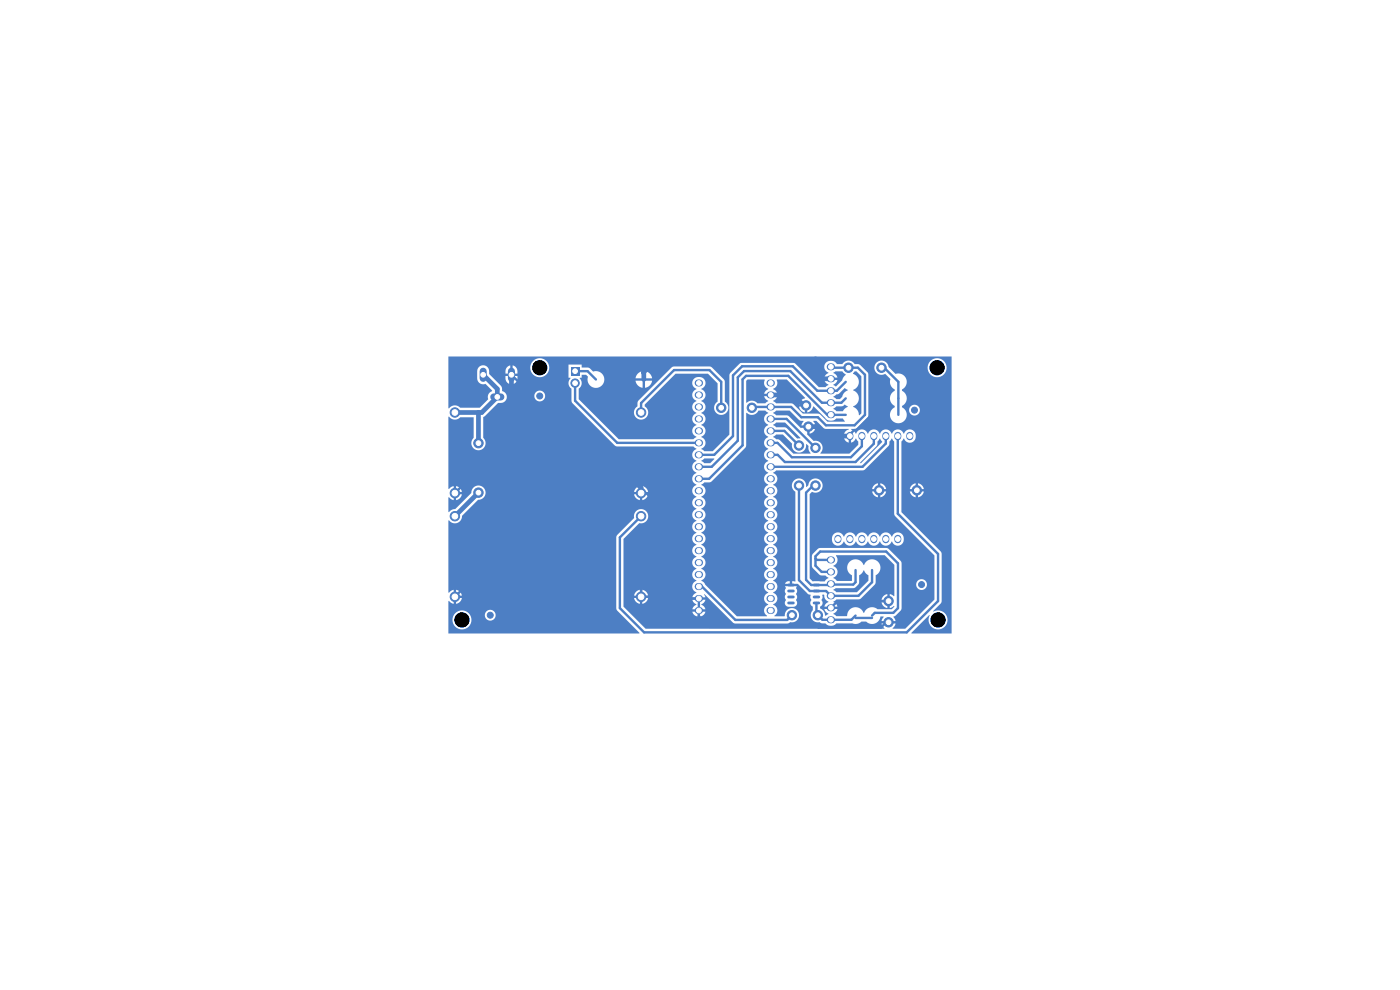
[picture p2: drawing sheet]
<svg xmlns="http://www.w3.org/2000/svg" width="297mm" height="210mm" viewBox="0 0 297 210" stroke-linecap="round" stroke-linejoin="round" font-family="sans-serif">
<path d="M180.3 92.4v.3M182.8 92.4v.3M185.4 92.4v.3M187.9 92.4v.3M190.5 92.4v.3M193 92.4v.3M177.8 114.2v.3M180.3 114.2v.3M182.8 114.2v.3M185.4 114.2v.3M187.9 114.2v.3M190.5 114.2v.3" fill="none" stroke="#4d7fc4" stroke-width="1.5"/>
<g fill="#4d7fc4" stroke="#4d7fc4" stroke-width=".21">
<circle cx="96.5" cy="87.5" r="1"/>
<circle cx="96.5" cy="104.6" r="1"/>
<circle cx="136" cy="104.6" r="1"/>
<circle cx="136" cy="87.5" r="1"/>
<circle cx="122" cy="81.3" r=".89"/>
</g>
<path d="M121.1 77.8h1.8v1.8h-1.8z" fill="#4d7fc4"/>
<g fill="#4d7fc4" stroke="#4d7fc4" stroke-width=".21">
<circle cx="96.5" cy="109.5" r="1"/>
<circle cx="96.5" cy="126.6" r="1"/>
<circle cx="136" cy="126.6" r="1"/>
<circle cx="136" cy="109.5" r="1"/>
<circle cx="199" cy="131.5" r="1.5"/>
<circle cx="198.8" cy="78" r="1.5"/>
<circle cx="98" cy="131.5" r="1.5"/>
<circle cx="114.5" cy="78" r="1.5"/>
<circle cx="104" cy="130.5" r=".63"/>
<circle cx="195.5" cy="124" r=".63"/>
<circle cx="194" cy="87" r=".63"/>
<circle cx="114.5" cy="84" r=".63"/>
<circle cx="186.5" cy="104" r="1"/>
<circle cx="171" cy="86" r="1"/>
<circle cx="194.5" cy="104" r="1"/>
<circle cx="188.5" cy="127.5" r="1"/>
<circle cx="171.5" cy="90.5" r="1"/>
<circle cx="188.5" cy="132" r="1"/>
<circle cx="101.5" cy="104.5" r="1"/>
<circle cx="101.5" cy="94" r="1"/>
<circle cx="159.5" cy="86.5" r="1"/>
<circle cx="187" cy="78" r="1"/>
<circle cx="153" cy="86.5" r="1"/>
<circle cx="180" cy="78" r="1"/>
<circle cx="169.5" cy="103" r="1"/>
<circle cx="169.5" cy="94.5" r="1"/>
<circle cx="173" cy="95" r="1"/>
<circle cx="173" cy="103" r="1"/>
<circle cx="168" cy="130.5" r="1"/>
<circle cx="173.5" cy="130.5" r="1"/>
<circle cx="101.5" cy="104.5" r=".5"/>
<circle cx="101.5" cy="94" r=".5"/>
<circle cx="187" cy="78" r=".25"/>
</g>
<g fill="none" stroke="#4d7fc4" stroke-width="1.5">
<path d="M102.5 78.7v1.6M108.5 78.7v1.6M176.1 77.8h.3M104.7 84.2h1.6M148.1 99h.3M148.1 96.5h.3M148.1 93.9h.3M148.1 91.4h.3M148.1 88.9h.3M148.1 86.3h.3M148.1 83.8h.3M148.1 81.2h.3"/>
<path d="M163.4 99h.3M163.4 96.5h.3M163.4 93.9h.3M163.4 91.4h.3M163.4 88.9h.3M163.4 86.3h.3M163.4 83.8h.3M163.4 81.2h.3M176.1 88h.3M176.1 85.4h.3M176.1 82.9h.3M176.1 80.4h.3"/>
<path d="M148.1 119.3h.3M148.1 116.8h.3M148.1 114.3h.3M148.1 111.7h.3M148.1 109.2h.3M148.1 106.6h.3M148.1 104.1h.3M148.1 101.6h.3M163.4 119.3h.3M163.4 116.8h.3M163.4 114.3h.3M163.4 111.7h.3"/>
<path d="M163.4 109.2h.3M163.4 106.6h.3M163.4 104.1h.3M163.4 101.6h.3M176.1 118.8h.3M148.1 129.5h.3M148.1 127h.3M148.1 124.4h.3M148.1 121.9h.3M163.4 129.5h.3M163.4 127h.3M163.4 124.4h.3"/>
<path d="M163.4 121.9h.3M176.1 121.3h.3M176.1 123.9h.3M176.1 126.4h.3M176.1 128.9h.3M176.1 131.5h.3"/>
</g>
<path d="M167.3 127.9h1M167.3 126.6h1M167.3 125.4h1M167.3 124.1h1M172.7 127.9h1M172.7 126.6h1M172.7 125.4h1M172.7 124.1h1" fill="none" stroke="#4d7fc4" stroke-width=".6"/>
<g fill="none" stroke="#4d7fc4" stroke-width=".51">
<path d="M108.5 79.5l2.5 2.5h7.8l.2-.2M122 78.7h2.7l1.7 1.8M138.4 76.4l.4 .4M173 76h8.5l3 3v9.4l-2.8 2.8h-.5l-.9 .9v.4M176.3 77.8l.2 .2h5.5l1.5 1.5v8.5l-2.2 2.2h-6.1l-1.7-1.7h-3.5l-2.2-2.2h-7.6l-.2 .2h-.5M187 78h.6l3 3v7M122 81.3v3.7l8.9 8.9h17.4M153 86.5v-5.5l-2.5-2.5h-7.5l-7 7v2M163.5 91.4h2.9l3.1 3.1M176.3 88h.1M179.4 84.5l-.9 .9h-4.1l-6.8-6.7h-9.7l-1.4 1.4v13.4l-5.5 5.5h-2.7M179.4 81l-1.9 1.9h-4.1l-5.2-5.2h-10.8l-1.9 1.9v12.9l-4 4h-3.2"/>
<path d="M179.4 88h-3.9l-8.3-8.3h-8.9l-.8 .8v14l-7.1 7.1h-2.1M185.4 92.5v1.6l-3.9 3.9h-15l-1.5-1.5h-1.5M187.9 92.5v1.6l-4.9 4.9h-19.5M190.5 92.5v16.5l8.5 8.5v10l-6.6 6.6h-55.8l-5.1-5.1v-15l4.5-4.5M96.5 104.6l12-12v22l-12 12M136 104.6h1.1l1.9 1.9v5.5l-3 3v11.6h5l.4 .4h6.9v3.8l2.2 2.2 36.4 .1 1.1-1.1h.5M169.5 103v20.1l2.3 2.3h3.4l1.1 1h5.8l2.9-2.9v-2.6M173 118.5l.3 .3h3M148.3 124.4h.6l7.1 7.1h11l1-1M167.8 124.1h1.3l1.9 1.9v7M173.2 127.9v2.3l1.3 1.3h6.1l.9-.9M176.3 121.3h-2l-1.3-1.3v-2l1-1h14l2.5 2.5v9.5l-1 1h-3.9l-.6 .6"/>
<path d="M181.5 131.1h3.5M188.5 127.5h-10.8l-1.4 1.4"/>
</g>
<path d="M163.5 88.9h3.4l6.1 6.1M182.8 92.5v2.2l-2.3 2.3h-12.5l-3.1-3.1h-1.4M173 103h-.5l-1.5 1.5v18.5l1.1 1.1h3.9l.3-.2 .1 .1h4.6l.5-.5v-2.6" fill="none" stroke="#4d7fc4" stroke-width=".5"/>
<path d="M102.5 79.5l3 3v1.7l-3.3 3.3h-5.7M108.5 79.5v13.1M138.8 76.8l-2.3 2.2 .1 1.5M170.5 76.4l3.9 4h1.9M173 76.1l-.3 .3h-53.1l-.6 .6v9.5l17 17v1.1M101.5 87.5v6.5M163.5 83.8h4.8l2.2 2.2h.5M171.5 90.5h1.5l2 2h5.3M101.5 104.5l-5 5" fill="none" stroke="#4d7fc4" stroke-width="1"/>
<g fill="#4d7fc4">
<path d="M177.4 117.8h10.3l2 2v6.6l-.9-.4v3l.8-.5 .1 .2-.5 .5h-3a1.77 1.77 0 0 0-2.9 .8h-.1a1.83 1.83 0 0 0-2.1-1.2 1.83 1.83 0 0 0-1.5 1.9h-2.2l-.6-.4 .5-.5 .4-.6h-2.8l.3 .6 .5 .3v.2l-.6 .3a1.98 1.98 0 0 0-1.1-1.5v-.4a.89 .89 0 0 0 .3-1.5l.2-.4v-.7h.3l.1 .3a1.25 1.25 0 0 0 .8 1.2l-.5 .4-.3 .7h2.8l-.4-.7-.4-.2h10.1a1.5 1.5 0 0 0 1.2 1.2v-1.2l-11.4-.1 .5-.5h10.9v-1.2a1.5 1.5 0 0 0-1.2 1.2h-9.7l5.2-.1 3.2-3.2 .1-1.9a1.78 1.78 0 0 0 .4-2.9 1.78 1.78 0 0 0-2.9 .8h-.1a1.78 1.78 0 0 0-2.9-.8 1.78 1.78 0 0 0 .4 2.9v1.2h-3.2l-.7-.7a1.26 1.26 0 0 0 .9-1.2 1.26 1.26 0 0 0-.9-1.2v-.1a1.26 1.26 0 0 0 .5-2.1z"/>
<path d="M176.8 125.1l.5-.3h3.7a1.46 1.46 0 0 0 1.2-.9l.1-1.9 .5-.3 .5-.7 .4 .7 .5 .3v1.2l-2.4 2.4h-4.4z"/>
<path d="M95.1 75.6h106.8v58.8h-8.5l-.1-.1 3.8-3.9 .1 .1a2.01 2.01 0 0 0 1.5 3 2.01 2.01 0 0 0 2.3-2.3 2.01 2.01 0 0 0-3-1.4l-.1-.2 1.8-1.9v-10.4l-8.5-8.7v-4.3h1.8a1.51 1.51 0 0 0 1.5 1.2 1.51 1.51 0 0 0 1.5-1.2h-1.2v1.2h-.6v-1.2h-3v-.6h3v-1.2h.6v1.2h1.2a1.51 1.51 0 0 0-1.5-1.2 1.51 1.51 0 0 0-1.5 1.2h-1.8v-10.1l.6-.6a1.32 1.32 0 0 0 1.7 .8 1.32 1.32 0 0 0 .7-1.8 1.26 1.26 0 0 0-1.2-.9 1.26 1.26 0 0 0-1.2 .9l-.2-.3a1.26 1.26 0 0 0-1.3-.6 1.26 1.26 0 0 0-1 .9l-.3-.3a1.26 1.26 0 0 0-1.2-.6 1.26 1.26 0 0 0-1.1 .9l-.2-.3a1.26 1.26 0 0 0-1.3-.6 1.26 1.26 0 0 0-1 .9l-.3-.3a1.26 1.26 0 0 0-1.2-.6 1.26 1.26 0 0 0-1.1 .9l-1.1-1h1l.3-.2 2.2-2.3 .3-.5v-8.5l-.3-.5-.9-1h2.4v.3a1.51 1.51 0 0 0 2.3 1l1.1 1.1-.1 .6 .1 .7 .4 .6 .5 .3v.3a1.77 1.77 0 0 0-1 1.6 1.77 1.77 0 0 0 1 1.6v.3l-.2 .1a1.79 1.79 0 0 0-.5 2.5 1.79 1.79 0 0 0 2.5 .5 1.79 1.79 0 0 0 .5-2.5h.7l.1 .3a1.15 1.15 0 0 0 1.8 .6 1.15 1.15 0 0 0-.2-1.9 1.15 1.15 0 0 0-1.7 1h-.7l-.8-.6v-.3l.3-.1a1.78 1.78 0 0 0-.3-3.1v-.3l.3-.1a1.78 1.78 0 0 0 .6-2.3 1.78 1.78 0 0 0-2.2-.9l-1.3-1.3h8.1a2.02 2.02 0 0 0 2.9 1.8 2.02 2.02 0 0 0 .3-3.4 2.02 2.02 0 0 0-3.2 1.2v.4h-8.1l-.2-.3a1.52 1.52 0 0 0-1.6-1.2 1.52 1.52 0 0 0-1.4 1.5h-2.4l-.6-.5a1.33 1.33 0 0 0-1.2-.3 1.5 1.5 0 0 0-2.6 0h-1.2a1.37 1.37 0 0 0-2.1-.4 1.37 1.37 0 0 0 .1 2.1l.2 .3-.5 .3-.3 .6h2.8l-.4-.6-.5-.3 .4-.4h1.5l.7 .7-.5 .5-.2 .7-1.4 1.3-.5-.4 .5-.3 .4-.7h-2.8l.3 .7 .5 .4-.6 .4h-1.4l-5.3-5.1h-11.4l-2.2 2.4-.1 12.8-3.5 3.5h-1.8l-.6-.6a1.26 1.26 0 0 0 .9-1.2 1.26 1.26 0 0 0-.9-1.2l.2-.2a1.26 1.26 0 0 0 .7-1.2 1.26 1.26 0 0 0-.9-1.1l.2-.2a1.26 1.26 0 0 0 .7-1.3 1.26 1.26 0 0 0-.9-1l.2-.3a1.26 1.26 0 0 0 .7-1.2 1.26 1.26 0 0 0-.9-1.1l.2-.2a1.26 1.26 0 0 0 .7-1.2 1.26 1.26 0 0 0-.9-1.1l.2-.3a1.33 1.33 0 0 0 .5-1.7 1.33 1.33 0 0 0-1.7-.6 1.26 1.26 0 0 0-1 1.2 1.26 1.26 0 0 0 .9 1.2l-.2 .3a1.26 1.26 0 0 0-.7 1.2 1.26 1.26 0 0 0 .9 1.1l-.2 .2a1.26 1.26 0 0 0-.7 1.3 1.26 1.26 0 0 0 .9 1l-.2 .3a1.26 1.26 0 0 0-.7 1.2 1.26 1.26 0 0 0 .9 1.1l-.2 .2a1.26 1.26 0 0 0-.7 1.2 1.26 1.26 0 0 0 .9 1.1l-.6 .6h-15.8l-5.7-5.7h8.9v.3a1.51 1.51 0 0 0 2.4 .9 1.51 1.51 0 0 0-.1-2.5v-.4l6.5-6.5h6.9l2 2v3.9a1.51 1.51 0 0 0-.3 2.3 1.51 1.51 0 0 0 2.3 0 1.51 1.51 0 0 0-.4-2.3l-.1-4.6-2.7-2.6-.5-.3-7.9 .1-7.1 7.2-.2 .3-.1 .9-.5 .5-.2 .8h-8.9l-2.8-2.8v-2.3a1.39 1.39 0 0 0 .2-2.1l.4-.2v-.6h.9l.4 .4v.3a1.78 1.78 0 0 0 1.4 2.1 1.78 1.78 0 0 0 2.1-1.5l6.6 .1a1.78 1.78 0 0 0 1.8 1.4 1.78 1.78 0 0 0 1.7-1.5h-1.5v1.5h-.5v-1.5h-8.1v-.6h8.1v-1.5h.5v1.5h1.5a1.78 1.78 0 0 0-1.7-1.5 1.78 1.78 0 0 0-1.8 1.5h-6.6a1.78 1.78 0 0 0-2.4-1.4l-.9-.8h-1.5v-.7h-2.8v2.8l.4 .2a1.39 1.39 0 0 0 .2 2.1l.1 3 9.3 9.2 16.5 .1 .6 .4-.2 .3a1.26 1.26 0 0 0-.7 1.2 1.26 1.26 0 0 0 .9 1.1l-.2 .2a1.26 1.26 0 0 0-.7 1.3 1.26 1.26 0 0 0 .9 1l-.2 .3a1.26 1.26 0 0 0-.7 1.2 1.26 1.26 0 0 0 .9 1.1l-.2 .2a1.26 1.26 0 0 0-.7 1.2 1.26 1.26 0 0 0 .9 1.1l-.2 .2a1.26 1.26 0 0 0-.7 1.3 1.26 1.26 0 0 0 .9 1l-.2 .3a1.26 1.26 0 0 0-.7 1.2 1.26 1.26 0 0 0 .9 1.1l-.2 .2a1.26 1.26 0 0 0-.7 1.3 1.26 1.26 0 0 0 .9 1l-.2 .3a1.26 1.26 0 0 0-.7 1.2 1.26 1.26 0 0 0 .9 1.1l-.2 .2a1.26 1.26 0 0 0-.7 1.2 1.26 1.26 0 0 0 .9 1.1l-.2 .2a1.26 1.26 0 0 0-.7 1.3 1.26 1.26 0 0 0 .9 1l-.2 .3a1.26 1.26 0 0 0-.7 1.2 1.26 1.26 0 0 0 .9 1.1l-.2 .2a1.26 1.26 0 0 0-.7 1.3 1.26 1.26 0 0 0 .9 1l-.5 .5-.3 .6h2.7l-.3-.6 .1-.1 6.4 6.2 11.2 .1 .5-.3a1.53 1.53 0 0 0 2-1.1 1.53 1.53 0 0 0-1.3-1.8 1.53 1.53 0 0 0-1.7 1.4l-.1 .2h-2.1v-.1a1.26 1.26 0 0 0 .6-1.2 1.26 1.26 0 0 0-.9-1.1l.3-.2a1.27 1.27 0 0 0 .6-1.5h1.6v.2a.53 .53 0 0 1 0 .9v.4l.4 .5 1.4 .1a.89 .89 0 0 0 .8-.5 .89 .89 0 0 0-.2-1l.2-.4v-.4a.53 .53 0 0 1 0-.8v-.4a.53 .53 0 0 1 0-.9l.1-.4 2.1 2 .6 .2v.7a.53 .53 0 0 1 0 .9l.1 .6 .4 .4v.7a1.55 1.55 0 0 0-.2 1.9 1.55 1.55 0 0 0 1.7 .7l.4 .2h.8a1.55 1.55 0 0 0 2.3 0h3.4l.7 .2 .7-.2 .6-.3h.9a1.78 1.78 0 0 0 1.9 .4 1.78 1.78 0 0 0 1.2-1.5h.6l.1 .1-.5 .8h3l-.4-.9 .4-.3 1.2-1.3 .1-5.2h3l.1 .3a1.15 1.15 0 0 0 1.8 .6 1.15 1.15 0 0 0-.2-1.9 1.15 1.15 0 0 0-1.7 1h-3l-.1-4.9-2.7-2.6-.5-.3-14.4 .1-1.3 1.5v2.4l1.6 1.8 1.2 .1 .6 .6-.5 .3-.2 .3h-2.6l-.6-.6v-8.2h4.7v.3a1.26 1.26 0 0 0 1.2 1 1.26 1.26 0 0 0 1.3-.9l.2 .2a1.26 1.26 0 0 0 1.2 .7 1.26 1.26 0 0 0 1.1-.9l.2 .2a1.26 1.26 0 0 0 1.3 .7 1.26 1.26 0 0 0 1-.9l.3 .2a1.26 1.26 0 0 0 1.2 .7 1.26 1.26 0 0 0 1.1-.9l.2 .2a1.26 1.26 0 0 0 1.3 .7 1.26 1.26 0 0 0 1-.9l.3 .2a1.33 1.33 0 0 0 1.7 .5 1.33 1.33 0 0 0 .6-1.7 1.26 1.26 0 0 0-1.2-1 1.26 1.26 0 0 0-1.2 .9l-.3-.2a1.26 1.26 0 0 0-1.2-.7 1.26 1.26 0 0 0-1.1 .9l-.2-.2a1.26 1.26 0 0 0-1.3-.7 1.26 1.26 0 0 0-1 .9l-.3-.2a1.26 1.26 0 0 0-1.2-.7 1.26 1.26 0 0 0-1.1 .9l-.2-.2a1.26 1.26 0 0 0-1.2-.7 1.26 1.26 0 0 0-1.1 .9l-.2-.2a1.29 1.29 0 0 0-1.6-.6 1.29 1.29 0 0 0-.8 1.5h-4.7v-9.7l.5-.5 .7 .2 .9-.2h11.1a1.51 1.51 0 0 0 1.5 1.2 1.51 1.51 0 0 0 1.5-1.2h-1.2v1.2h-.6v-1.2h-12.3l.4-.6h11.9v-1.2h.6v1.2h1.2a1.51 1.51 0 0 0-1.5-1.2 1.51 1.51 0 0 0-1.5 1.2h-10.7l.1-.1a1.51 1.51 0 0 0-1.1-2.1 1.51 1.51 0 0 0-1.8 1.4l-.4 .4h-.1a1.51 1.51 0 0 0-2.1-1.7 1.51 1.51 0 0 0-.2 2.7l.1 19h-.7v.8h-.3v.3h-1.3l.1 .1a.4 .4 0 0 1-.1 .7v.4a.53 .53 0 0 1 0 .8v.2h-1.6l-.4-.5-.5-.5a1.25 1.25 0 0 0 .8-1.8h2.7v-.5l-.6 .1-.4 .4h-1.7l-.8-.6 .3-.2a1.26 1.26 0 0 0 .6-1.2 1.26 1.26 0 0 0-.9-1.1l.3-.3a1.26 1.26 0 0 0 .6-1.2 1.26 1.26 0 0 0-.9-1.1l.3-.2a1.26 1.26 0 0 0 .6-1.2 1.26 1.26 0 0 0-.9-1.1l.3-.2a1.26 1.26 0 0 0 .6-1.3 1.26 1.26 0 0 0-.9-1l.3-.3a1.26 1.26 0 0 0 .6-1.2 1.26 1.26 0 0 0-.9-1.1l.3-.2a1.26 1.26 0 0 0 .6-1.2 1.26 1.26 0 0 0-.9-1.1l.3-.3a1.26 1.26 0 0 0 .6-1.2 1.26 1.26 0 0 0-.9-1.1l.3-.2a1.26 1.26 0 0 0 .6-1.2 1.26 1.26 0 0 0-.9-1.1l.3-.2a1.26 1.26 0 0 0 .6-1.3 1.26 1.26 0 0 0-.9-1l.6-.6h18.6l5.5-5.5a1.42 1.42 0 0 1 .6-1.3l.4 .6v15.6l8.5 8.6v9.4l-6.2 6.2h-2.6l.6-1.1h-3l.6 1.1h-50.6l-3.7-3.6h13.6a1.46 1.46 0 0 0 1.4 1 1.46 1.46 0 0 0 1.3-1h-1.1v1h-.5v-1h-14.7l-1-1.1v-1.8h2.2a1.51 1.51 0 0 0 1.3 1.2 1.51 1.51 0 0 0 1.6-.9h9.5l.3 .7 .5 .3-.5 .4-.3 .6h2.7l-.3-.6-.5-.3 .5-.4 .3-.7h-12.2l.1-.3h-1.2v1.2h-.6v-1.2h-3.4v-.6h3.4v-1.2h.6v1.2h1.2a1.51 1.51 0 0 0-1.5-1.2 1.51 1.51 0 0 0-1.5 1.2h-2.2v-12l3.4-3.3a1.51 1.51 0 0 0 1.8-1.4 1.51 1.51 0 0 0-1.6-1.6 1.51 1.51 0 0 0-1.4 1.9l-3.7 3.9-.1 15.2 .3 .5 4.7 4.8-.1 .1h-40.5v-2.9h.9v.4a2.01 2.01 0 0 0 2.7 1.5 2.01 2.01 0 0 0 1-2.9h3.1l.1 .3a1.15 1.15 0 0 0 1.8 .6 1.15 1.15 0 0 0-.2-1.9 1.15 1.15 0 0 0-1.7 1h-3.1v-.1a2.02 2.02 0 0 0-2.3-.8 2.02 2.02 0 0 0-1.4 1.9h-.9v-4h.1a1.51 1.51 0 0 0 1.6 .6 1.51 1.51 0 0 0 1.2-1.2h-1.2v1.2h-.6v-3h.6v1.2h1.2a1.52 1.52 0 0 0-1.2-1.2 1.52 1.52 0 0 0-1.6 .7l-.1-.1v-15.3h.1a1.51 1.51 0 0 0 1.8 .5 1.51 1.51 0 0 0 1-1.5l3.4-3.4 .7-.1 .5-.3 .4-.7h31.5a1.51 1.51 0 0 0 1.5 1.2 1.51 1.51 0 0 0 1.5-1.2h-1.2v1.2h-.6v-1.2h-32.7v-.6h32.7v-1.2h.6v1.2h1.2a1.51 1.51 0 0 0-1.5-1.2 1.51 1.51 0 0 0-1.5 1.2h-31.5v-.1a1.51 1.51 0 0 0-1.7-1.2 1.51 1.51 0 0 0-1.3 1.6l-3.4 3.4-.7 .1-.7 .6-.1-.1v-3.1h.1a1.51 1.51 0 0 0 1.6 .6 1.51 1.51 0 0 0 1.2-1.2h-1.2v1.2h-.6v-3h.6v1.2h1.2a1.52 1.52 0 0 0-1.2-1.2 1.52 1.52 0 0 0-1.6 .7l-.1-.1v-15.3h.1a1.51 1.51 0 0 0 2.4 .1h2.9v4.4a1.51 1.51 0 0 0-.1 2.2 1.51 1.51 0 0 0 2.2 0 1.51 1.51 0 0 0-.1-2.2v-4.4l3.2-3a1.38 1.38 0 0 0 1.8-1.5h5.8l.1 .3a1.15 1.15 0 0 0 1.8 .6 1.15 1.15 0 0 0-.2-1.9 1.15 1.15 0 0 0-1.7 1h-5.8v-.1a1.25 1.25 0 0 0-1-.9l-.1-1-2.2-2.2h3v.5a1.25 1.25 0 0 0 1 1.2v-1.7h.6v1.7l.3-.1a1.45 1.45 0 0 0 .7-1.6h-5.6l-.4-.6h4.4v-1.7h.6v1.7h1l-.1-.8-.2-.4h3v.4a2.02 2.02 0 0 0 3.2 1.2 2.02 2.02 0 0 0-.3-3.4 2.02 2.02 0 0 0-2.9 1.8h-3l-.1-.2a1.33 1.33 0 0 0-1.6-.1 1.33 1.33 0 0 0-.6 1.5h-3.4v-.5a1.27 1.27 0 0 0-1.3-1.2 1.27 1.27 0 0 0-1.3 1.2l.1 1.9a1.26 1.26 0 0 0 1.7 .8l1.4 1.5a1.41 1.41 0 0 0-.8 1.8l-1.8 1.8h-4.2a1.52 1.52 0 0 0-2.4 .2l-.1-.1z"/>
<path d="M158.3 87.6a1.98 1.98 0 0 0 2 .2l.6-.7h1.5l.6 .6a1.26 1.26 0 0 0-.9 1.2 1.26 1.26 0 0 0 .9 1.2v.1a1.26 1.26 0 0 0-.9 1.2 1.26 1.26 0 0 0 .9 1.2v.1a1.26 1.26 0 0 0-.9 1.2 1.26 1.26 0 0 0 .9 1.2v.2a1.26 1.26 0 0 0-.9 1.2 1.26 1.26 0 0 0 .9 1.2v.1a1.26 1.26 0 0 0-.9 1.2 1.26 1.26 0 0 0 .9 1.2v.2a1.26 1.26 0 0 0-.9 1.2 1.26 1.26 0 0 0 .9 1.2v.1a1.26 1.26 0 0 0-.9 1.2 1.26 1.26 0 0 0 .9 1.2v.1a1.26 1.26 0 0 0-.9 1.2 1.26 1.26 0 0 0 .9 1.2v.2a1.26 1.26 0 0 0-.9 1.2 1.26 1.26 0 0 0 .9 1.2v.1a1.26 1.26 0 0 0-.9 1.2 1.26 1.26 0 0 0 .9 1.2v.2a1.26 1.26 0 0 0-.9 1.2 1.26 1.26 0 0 0 .9 1.2v.1a1.26 1.26 0 0 0-.9 1.2 1.26 1.26 0 0 0 .9 1.2v.1a1.26 1.26 0 0 0-.9 1.2 1.26 1.26 0 0 0 .9 1.2v.2a1.26 1.26 0 0 0-.9 1.2 1.26 1.26 0 0 0 .9 1.2v.1a1.26 1.26 0 0 0-.9 1.2 1.26 1.26 0 0 0 .9 1.2v.2a1.26 1.26 0 0 0-.9 1.2 1.26 1.26 0 0 0 .9 1.2v.1a1.26 1.26 0 0 0-.9 1.1 1.26 1.26 0 0 0 .6 1.2v.1h-6.4l-7.5-7.6a1.26 1.26 0 0 0 .9-1.2 1.26 1.26 0 0 0-.9-1.2v-.2a1.26 1.26 0 0 0 .9-1.2 1.26 1.26 0 0 0-.9-1.2v-.1a1.26 1.26 0 0 0 .9-1.2 1.26 1.26 0 0 0-.9-1.2v-.1a1.26 1.26 0 0 0 .9-1.2 1.26 1.26 0 0 0-.9-1.2v-.2a1.26 1.26 0 0 0 .9-1.2 1.26 1.26 0 0 0-.9-1.2v-.1a1.26 1.26 0 0 0 .9-1.2 1.26 1.26 0 0 0-.9-1.2v-.2a1.26 1.26 0 0 0 .9-1.2 1.26 1.26 0 0 0-.9-1.2v-.1a1.26 1.26 0 0 0 .9-1.2 1.26 1.26 0 0 0-.9-1.2v-.1a2.06 2.06 0 0 1 1.6-.5l.6-.2 7.2-7.2z"/>
<path d="M148.8 97.7l.6-.4h2.1l.1 .1-.9 .9h-1.3z"/>
<path d="M186.6 93h.1l.4 .8-4.4 4.5h-.2v-.2l3.6-3.8a.85 .85 0 0 1 .4-1z"/>
<path d="M164 92.6l.6-.4h1.5l1.9 1.9a1.51 1.51 0 0 0 1.4 1.9 1.51 1.51 0 0 0 1.6-1.7l.1-.1 .4 .4a2.08 2.08 0 0 0 .4 1.6h-3.6l-3.2-3a.73 .73 0 0 1-.8-.4z"/>
<path d="M164 87.5l.6-.4h2.9l2.1 2.1 .8 .1-.4 .9h3l-.5-.8 .1-.1h.6l1.8 1.7h5.1l-.1 .1a1.25 1.25 0 0 0-1 1.1h1.3v.3h.3v1.4l.6-.3 .3-.6 .6 .7v.6l-1.9 1.9h-6.1a1.93 1.93 0 0 0 .2-2l-.7-.6-1-.1-.8-.7h7.2l.1 .2a1.25 1.25 0 0 0 .9 .9v-1.1h-8.2l-.6-.7v-1.3h.6v1.2a1.5 1.5 0 0 0 1.2-1.2h-3.1l-2.7-2.6-2.5-.1z"/>
<path d="M164 90.1l.7-.5h1.8l3.3 3.3-.1 .1h-.6l-2.3-2.3-2.2-.1z"/>
<path d="M158.3 80.8l.3-.3h3.6a1.42 1.42 0 0 0 .8 1.9l-.5 .5-.4 .6h2.8l-.4-.6-.5-.5a1.42 1.42 0 0 0 .8-1.9h2.1l3.9 3.9a1.96 1.96 0 0 0-1.3 1.3h1.5v.3h.3v1.5a1.81 1.81 0 0 0 1.3-1.3l2.3 2.3a1.55 1.55 0 0 0 2.5 .3h1.4l.4 .5v.2h-3.7l-1.8-1.7-3.4-.1-1.5-1.4h.7a1.5 1.5 0 0 0 1.2 1.2v-1.2h-1.9l-.6-.6-.4-.1h-3.2l-.6-.6 .5-.3 .4-.7h-2.8l.4 .7 .5 .4-.6 .5h-1.7a1.5 1.5 0 0 0-2.3-.2h-.1z"/>
<path d="M181.3 78.8h.4l1 1v7.9l-.4 .4a2.31 2.31 0 0 0-1.2-1.7l-.1-.2a1.78 1.78 0 0 0 1.2-1.7 1.78 1.78 0 0 0-1.2-1.7v-.1a1.78 1.78 0 0 0 1.2-1.7 1.78 1.78 0 0 0-1.2-1.7z"/>
<path d="M176.8 86.6a2.09 2.09 0 0 1 1.7-.4l.7-.4 .7 .5-.7 .4-.4 .5h-1.4z"/>
<path d="M176.8 84.1l.6-.4 .5-.1 1.3-1.3 .7 .4-.7 .5-.5 1-.5 .5h-.8z"/>
</g>
<g fill="#fff" stroke="#fff" stroke-width=".21">
<circle cx="186.5" cy="104" r=".5"/>
<circle cx="171" cy="86" r=".5"/>
<circle cx="194.5" cy="104" r=".5"/>
<circle cx="188.5" cy="127.5" r=".5"/>
<circle cx="171.5" cy="90.5" r=".5"/>
<circle cx="188.5" cy="132" r=".5"/>
<circle cx="101.5" cy="104.5" r=".5"/>
<circle cx="101.5" cy="94" r=".5"/>
<circle cx="159.5" cy="86.5" r=".5"/>
<circle cx="187" cy="78" r=".5"/>
<circle cx="153" cy="86.5" r=".5"/>
<circle cx="180" cy="78" r=".5"/>
<circle cx="169.5" cy="103" r=".5"/>
<circle cx="169.5" cy="94.5" r=".5"/>
<circle cx="173" cy="95" r=".5"/>
<circle cx="173" cy="103" r=".5"/>
<circle cx="168" cy="130.5" r=".5"/>
<circle cx="173.5" cy="130.5" r=".5"/>
<circle cx="180.4" cy="88" r="0"/>
<circle cx="190.6" cy="88" r="0"/>
<circle cx="193" cy="92.5" r=".5"/>
<circle cx="190.5" cy="92.5" r=".5"/>
<circle cx="187.9" cy="92.5" r=".5"/>
<circle cx="185.4" cy="92.5" r=".5"/>
<circle cx="182.8" cy="92.5" r=".5"/>
<circle cx="180.3" cy="92.5" r=".5"/>
<circle cx="177.8" cy="114.3" r=".5"/>
<circle cx="180.3" cy="114.3" r=".5"/>
<circle cx="182.8" cy="114.3" r=".5"/>
<circle cx="185.4" cy="114.3" r=".5"/>
<circle cx="187.9" cy="114.3" r=".5"/>
<circle cx="190.5" cy="114.3" r=".5"/>
<circle cx="136.6" cy="80.5" r="0"/>
<circle cx="126.4" cy="80.5" r="0"/>
<circle cx="96.5" cy="87.5" r=".6"/>
<circle cx="96.5" cy="104.6" r=".6"/>
<circle cx="136" cy="104.6" r=".6"/>
<circle cx="136" cy="87.5" r=".6"/>
<circle cx="122" cy="81.3" r=".5"/>
<circle cx="122" cy="78.7" r=".5"/>
<circle cx="96.5" cy="109.5" r=".6"/>
<circle cx="96.5" cy="126.6" r=".6"/>
<circle cx="136" cy="126.6" r=".6"/>
<circle cx="136" cy="109.5" r=".6"/>
<circle cx="185" cy="120.4" r="0"/>
<circle cx="185" cy="130.6" r="0"/>
<circle cx="163.5" cy="129.5" r=".5"/>
<circle cx="163.5" cy="127" r=".5"/>
<circle cx="163.5" cy="124.4" r=".5"/>
<circle cx="163.5" cy="121.9" r=".5"/>
<circle cx="163.5" cy="119.3" r=".5"/>
<circle cx="163.5" cy="116.8" r=".5"/>
<circle cx="163.5" cy="114.3" r=".5"/>
<circle cx="163.5" cy="111.7" r=".5"/>
<circle cx="163.5" cy="109.2" r=".5"/>
<circle cx="163.5" cy="106.6" r=".5"/>
<circle cx="163.5" cy="104.1" r=".5"/>
<circle cx="163.5" cy="101.6" r=".5"/>
<circle cx="163.5" cy="99" r=".5"/>
<circle cx="163.5" cy="96.5" r=".5"/>
<circle cx="163.5" cy="93.9" r=".5"/>
<circle cx="163.5" cy="91.4" r=".5"/>
<circle cx="163.5" cy="88.9" r=".5"/>
<circle cx="163.5" cy="86.3" r=".5"/>
<circle cx="163.5" cy="83.8" r=".5"/>
<circle cx="163.5" cy="81.2" r=".5"/>
<circle cx="148.3" cy="81.2" r=".5"/>
<circle cx="148.3" cy="83.8" r=".5"/>
<circle cx="148.3" cy="86.3" r=".5"/>
<circle cx="148.3" cy="88.9" r=".5"/>
<circle cx="148.3" cy="91.4" r=".5"/>
<circle cx="148.3" cy="93.9" r=".5"/>
<circle cx="148.3" cy="96.5" r=".5"/>
<circle cx="148.3" cy="99" r=".5"/>
<circle cx="148.3" cy="101.6" r=".5"/>
<circle cx="148.3" cy="104.1" r=".5"/>
<circle cx="148.3" cy="106.6" r=".5"/>
<circle cx="148.3" cy="109.2" r=".5"/>
<circle cx="148.3" cy="111.7" r=".5"/>
<circle cx="148.3" cy="114.3" r=".5"/>
<circle cx="148.3" cy="116.8" r=".5"/>
<circle cx="148.3" cy="119.3" r=".5"/>
<circle cx="148.3" cy="121.9" r=".5"/>
<circle cx="148.3" cy="124.4" r=".5"/>
<circle cx="148.3" cy="127" r=".5"/>
<circle cx="148.3" cy="129.5" r=".5"/>
<circle cx="176.3" cy="118.8" r=".5"/>
<circle cx="176.3" cy="121.3" r=".5"/>
<circle cx="176.3" cy="123.9" r=".5"/>
<circle cx="176.3" cy="126.4" r=".5"/>
<circle cx="176.3" cy="128.9" r=".5"/>
<circle cx="176.3" cy="131.5" r=".5"/>
<circle cx="108.5" cy="79.5" r=".5"/>
<circle cx="102.5" cy="79.5" r=".5"/>
<circle cx="105.5" cy="84.2" r=".5"/>
<circle cx="181.5" cy="120.4" r="0"/>
<circle cx="181.5" cy="130.6" r="0"/>
<circle cx="176.3" cy="88" r=".5"/>
<circle cx="176.3" cy="85.4" r=".5"/>
<circle cx="176.3" cy="82.9" r=".5"/>
<circle cx="176.3" cy="80.4" r=".5"/>
<circle cx="176.3" cy="77.8" r=".5"/>
<circle cx="180.4" cy="84.5" r="0"/>
<circle cx="190.6" cy="84.5" r="0"/>
<circle cx="180.4" cy="81" r="0"/>
<circle cx="190.6" cy="81" r="0"/>
</g>
<g fill="#000" stroke="#000" stroke-width=".21">
<circle cx="114.5" cy="78" r="1.5"/>
<circle cx="198.8" cy="78" r="1.5"/>
<circle cx="98" cy="131.5" r="1.5"/>
<circle cx="199" cy="131.5" r="1.5"/>
</g>
</svg>
